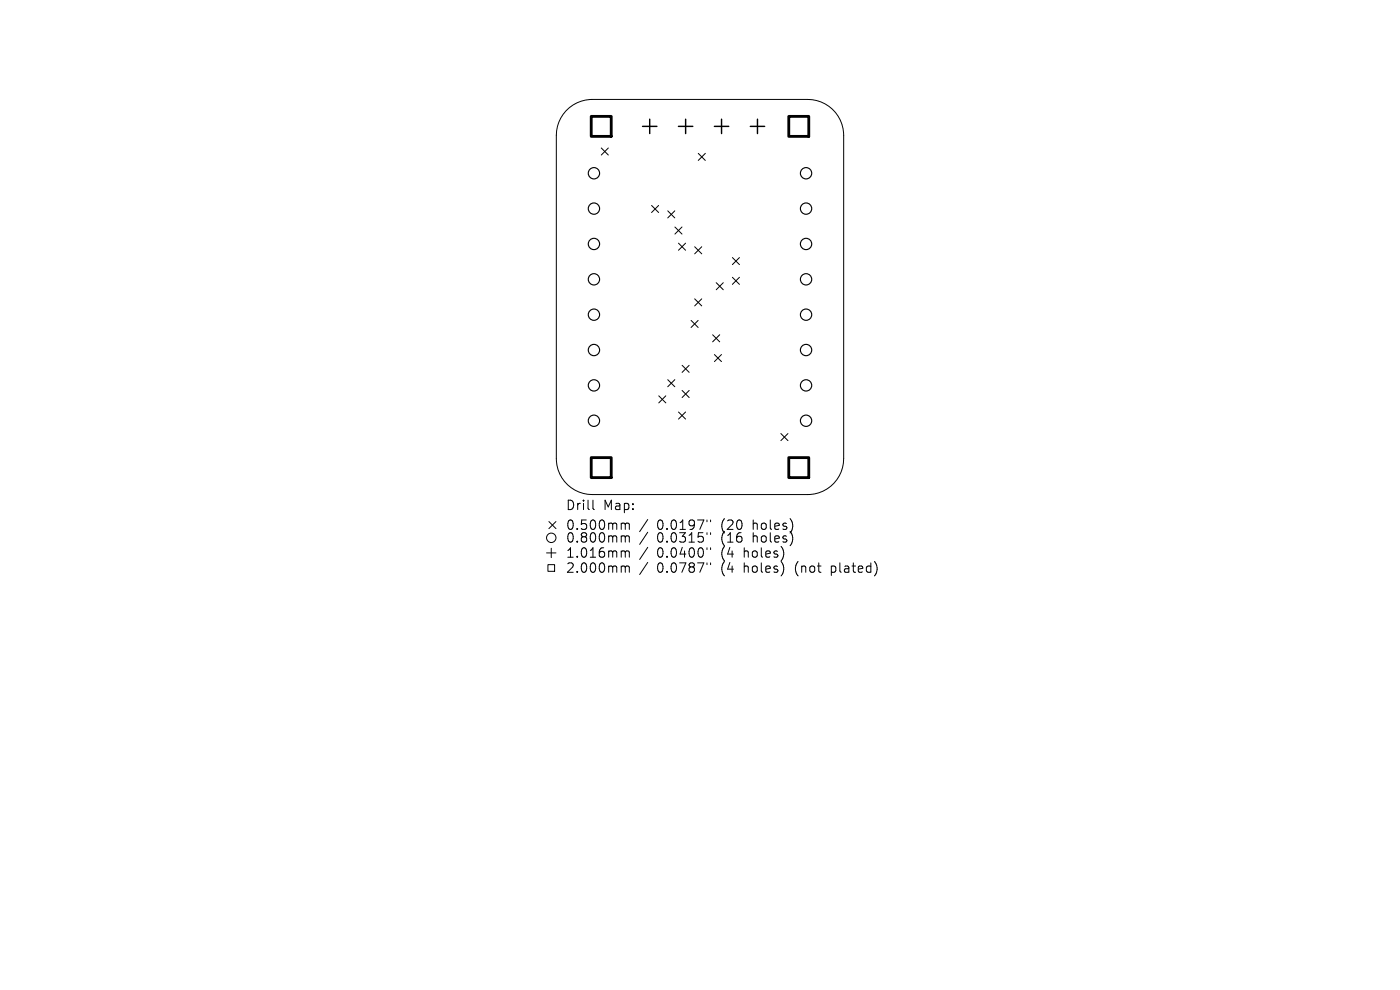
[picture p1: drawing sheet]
<svg xmlns="http://www.w3.org/2000/svg" width="297mm" height="210mm" viewBox="0 0 297 210" stroke-linecap="round" stroke-linejoin="round" font-family="sans-serif">
<defs><g id="words">
<g font-size="2.8">
<text x="119.9" y="108.5">Drill</text>
<text x="119.9" y="112.7">0.500mm</text>
<text x="128" y="108.5">Map:</text>
<text x="139.4" y="112.7">0.0197&quot;</text>
<text x="153.1" y="112.7">(20</text>
<text x="160" y="112.7">holes)</text>
<text x="119.9" y="115.4">0.800mm</text>
<text x="119.9" y="118.6">1.016mm</text>
<text x="139.4" y="115.4">0.0315&quot;</text>
<text x="139.4" y="118.6">0.0400&quot;</text>
<text x="153.1" y="115.4">(16</text>
<text x="153.1" y="118.6">(4</text>
<text x="158.1" y="118.6">holes)</text>
<text x="160" y="115.4">holes)</text>
<text x="119.9" y="121.8">2.000mm</text>
<text x="139.4" y="121.8">0.0787&quot;</text>
<text x="153.1" y="121.8">(4</text>
<text x="158.1" y="121.8">holes)</text>
<text x="169.1" y="121.8">(not</text>
<text x="177" y="121.8">plated)</text>
</g>
</g></defs>
<g fill="none" stroke="#000" stroke-width=".21">
<path d="M120.1 23.5a7.6 7.6 0 0 1 5.5-2.4h45.8a7.6 7.6 0 0 1 7.6 7.6v68.6a7.6 7.6 0 0 1-7.6 7.6h-45.8a7.6 7.6 0 0 1-7.6-7.6v-68.6a7.6 7.6 0 0 1 2.1-5.2zM127.6 31.4l1.5 1.5M129.1 31.4l-1.5 1.5M148.1 32.5l1.5 1.5M149.6 32.5l-1.5 1.5M138.2 43.6l1.5 1.5M139.7 43.6l-1.5 1.5M141.7 44.7l1.5 1.5M143.2 44.7l-1.5 1.5M143.2 48.2l1.5 1.5M143.9 51.6l1.5 1.5M144.7 48.2l-1.5 1.5"/>
<path d="M145.4 51.6l-1.5 1.5M147.4 52.3l1.5 1.5M148.9 52.3l-1.5 1.5M151.9 60l1.5 1.5M153.4 60l-1.5 1.5M155.4 54.6l1.5 1.5M155.4 58.8l1.5 1.5M156.9 54.6l-1.5 1.5M156.9 58.8l-1.5 1.5M144.7 77.5l1.5 1.5M146.2 77.5l-1.5 1.5M146.6 68l1.5 1.5"/>
<path d="M147.4 63.4l1.5 1.5M148.1 68l-1.5 1.5M148.9 63.4l-1.5 1.5M151.2 71l1.5 1.5M151.6 75.2l1.5 1.5M152.7 71l-1.5 1.5M153.1 75.2l-1.5 1.5M139.8 84l1.5 1.5M141.3 84l-1.5 1.5M141.7 80.5l1.5 1.5M143.2 80.5l-1.5 1.5M143.9 87.4l1.5 1.5"/>
<path d="M144.7 82.8l1.5 1.5M145.4 87.4l-1.5 1.5M146.2 82.8l-1.5 1.5M165.7 92l1.5 1.5M167.2 92l-1.5 1.5M115.9 117.3h2M116.2 119.8h1.5v1.4h-1.5zM116.4 110.6l1.5 1.5M116.9 116.3v2M117.9 110.6l-1.5 1.5M125.8 106.1v1.7l.3 .3M132.1 111l.5 .1v.2"/>
<path d="M132.1 113.7l.5 .1v.2M132.1 116.9h.3l.2 .3M132.6 111.3l.3-.3 .5 .1 .1 1.2M132.6 111.3v1M132.6 114v1M132.6 117.2v1M132.6 114l.3-.3 .5 .1 .1 1.2M132.6 117.2l.3-.3 .5 .1 .1 1.2M137.4 110.2l-1.7 2.6M137.4 112.9l-1.7 2.6M137.4 116.1l-1.7 2.6M137.4 119.3l-1.7 2.6"/>
<path d="M150 110.3v.4M150 113v.4M150 116.2v.4M150 119.4v.4M150.7 110.3v.4M150.7 113v.4M150.7 116.2v.4M150.7 119.4v.4M132.1 120.1l.5 .1v.2M132.6 120.4v1M132.6 120.4l.3-.3 .5 .1 .1 1.2"/>
<circle cx="116.9" cy="114.1" r="1"/>
</g>
<g fill="none" stroke="#000" stroke-width=".24">
<circle cx="126" cy="36.8" r="1.2"/>
<circle cx="171" cy="36.8" r="1.2"/>
<circle cx="126" cy="44.3" r="1.2"/>
<circle cx="126" cy="59.3" r="1.2"/>
<circle cx="126" cy="51.8" r="1.2"/>
<circle cx="171" cy="44.3" r="1.2"/>
<circle cx="171" cy="59.3" r="1.2"/>
<circle cx="171" cy="51.8" r="1.2"/>
<circle cx="126" cy="74.3" r="1.2"/>
<circle cx="126" cy="66.8" r="1.2"/>
<circle cx="171" cy="74.3" r="1.2"/>
<circle cx="171" cy="66.8" r="1.2"/>
<circle cx="126" cy="89.3" r="1.2"/>
<circle cx="126" cy="81.8" r="1.2"/>
<circle cx="171" cy="89.3" r="1.2"/>
<circle cx="171" cy="81.8" r="1.2"/>
</g>
<path d="M136.3 26.8h3.1M137.8 25.3v3M143.9 26.8h3.1M145.5 25.3v3M151.5 26.8h3.1M153.1 25.3v3M159.2 26.8h3M160.7 25.3v3" fill="none" stroke="#000" stroke-width=".3"/>
<path d="M125.4 24.7h4.3v4.2h-4.3zM167.3 24.7h4.3v4.2h-4.3zM125.4 97.1h4.3v4.2h-4.3zM167.3 97.1h4.3v4.2h-4.3z" fill="none" stroke="#000" stroke-width=".6"/>
<use href="#words"/>
</svg>
